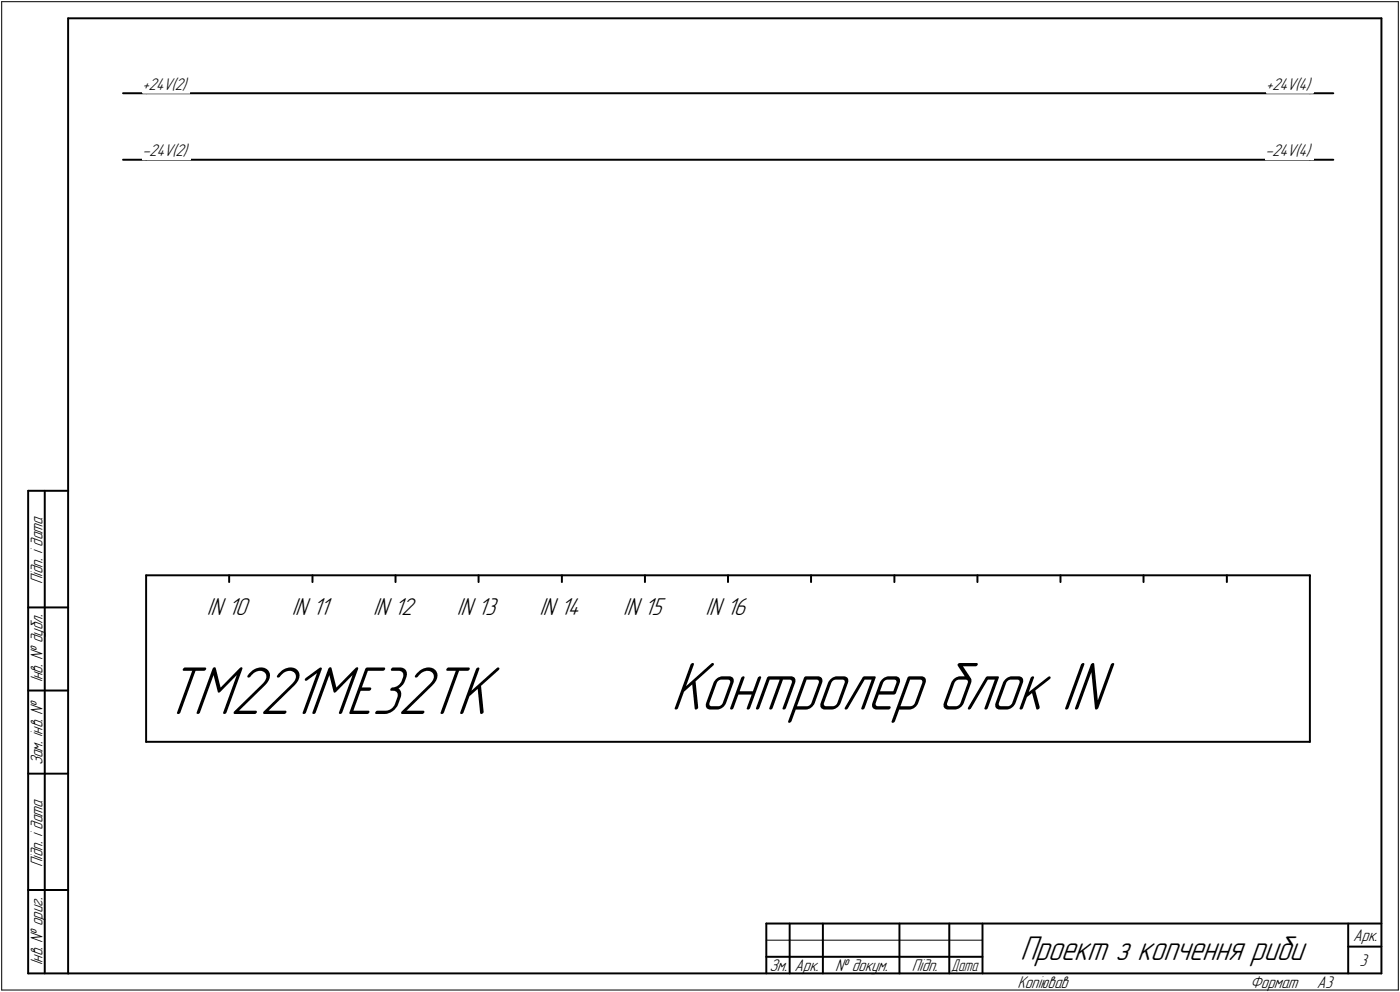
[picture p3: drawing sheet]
<svg xmlns="http://www.w3.org/2000/svg" width="421mm" height="298mm" viewBox="0 0 421 298" stroke-linecap="round" stroke-linejoin="round" font-family="sans-serif">
<defs><g id="words">
<g font-size="21.8">
<text x="49.1" y="214.6">TM221ME32TK</text>
<text x="201.8" y="213.2">Контролер блок IN</text>
</g>
<text font-size="10.9" x="306.8" y="288.5">Проект з копчення риби</text>
<g font-size="7.8">
<text x="62.2" y="185">IN 10</text>
<text x="87.8" y="185">IN 11</text>
<text x="112.2" y="185">IN 12</text>
<text x="137.4" y="185">IN 13</text>
<text x="162.2" y="185">IN 14</text>
<text x="187.4" y="185">IN 15</text>
<text x="212.2" y="185">IN 16</text>
</g>
<g font-size="5.4">
<text x="42.9" y="27">+24V(2)</text>
<text x="380.8" y="27">+24V(4)</text>
<text x="42.9" y="47">-24V(2)</text>
<text x="380.6" y="47">-24V(4)</text>
<text x="12.8" y="175.5" transform="rotate(-90 12.8 175.5)">Підп. і дата</text>
<text x="12.8" y="205.1" transform="rotate(-90 12.8 205.1)">Інв. № дубл.</text>
<text x="12.8" y="230" transform="rotate(-90 12.8 230)">Зам. інв. №</text>
<text x="12.8" y="260.5" transform="rotate(-90 12.8 260.5)">Підп. і дата</text>
<text x="407" y="282.8">Арк.</text>
<text x="12.8" y="290.1" transform="rotate(-90 12.8 290.1)">Інв. № ориг.</text>
<text x="231.5" y="291.8">Зм.</text>
<text x="239" y="291.8">Арк.</text>
<text x="251.2" y="291.8">№ докум.</text>
<text x="274.2" y="291.8">Підп.</text>
<text x="408.9" y="290.3">3</text>
<text x="306" y="296.8">Копіював</text>
<text x="376" y="296.8">Формат</text>
<text x="396" y="296.8">A3</text>
</g>
<text font-size="5.3" x="286.1" y="291.8">Дата</text>
</g></defs>
<g fill="none" stroke="#000" stroke-width=".59">
<path d="M20.5 5.5v287zM20.5 5.5h395zM415.5 5.5v287zM37 28h6.9zM43.9 28h350.1zM394 28h7zM37 48h6.9zM43.9 48h350.1zM394 48h7zM8.5 147.5v145zM8.5 147.5h12zM13.5 147.5v145z"/>
<path d="M43.9 172.9h350.1zM43.9 172.9v50zM68.9 172.9v2zM94 172.9v2zM119 172.9v2zM143.9 172.9v2zM169 172.9v2zM194 172.9v2zM218.9 172.9v2zM243.9 172.9v2zM269 172.9v2zM294 172.9v2z"/>
<path d="M318.9 172.9v2zM343.9 172.9v2zM369 172.9v2zM394 172.9v50zM8.5 182.5h12zM8.5 207.5h12zM8.5 232.5h12zM43.9 222.9h350.1zM8.5 267.5h12zM230.5 277.5h185zM230.5 277.5v15zM237.5 277.5v15z"/>
<path d="M247.5 277.5v15zM270.5 277.5v15zM285.5 277.5v15zM295.5 277.5v15zM405.5 277.5v15zM8.5 292.5h12zM20.5 292.5h395zM230.5 287.5h7zM237.5 287.5h10zM247.5 287.5h23zM270.5 287.5h15zM285.5 287.5h10z"/>
<path d="M405.5 284.5h10z"/>
</g>
<g fill="#fff" stroke="#fff" stroke-width=".3">
<path d="M62.2 179.3h13.5zM62.2 179.4h13.5zM62.2 179.5h13.5zM62.2 179.6h13.5zM62.2 179.7h13.5zM62.2 179.7h13.5zM62.2 179.8h13.5zM62.2 179.9h13.5zM62.2 180h13.5zM62.2 180.1h13.5zM62.2 180.2h13.5zM62.2 180.3h13.5zM62.2 180.3h13.5zM62.2 180.4h13.5zM62.2 180.5h13.5zM62.2 180.6h13.5zM62.2 180.7h13.5zM62.2 180.8h13.5zM62.2 180.8h13.5zM62.2 180.9h13.5zM62.2 181h13.5zM62.2 181.1h13.5zM62.2 181.2h13.5zM62.2 181.3h13.5zM62.2 181.4h13.5zM62.2 181.4h13.5zM62.2 181.5h13.5zM62.2 181.6h13.5zM62.2 181.7h13.5zM62.2 181.8h13.5zM62.2 181.9h13.5zM62.2 181.9h13.5zM62.2 182h13.5zM62.2 182.1h13.5zM62.2 182.2h13.5zM62.2 182.3h13.5zM62.2 182.4h13.5zM62.2 182.5h13.5zM62.2 182.5h13.5zM62.2 182.6h13.5zM62.2 182.7h13.5zM62.2 182.8h13.5zM62.2 182.9h13.5zM62.2 183h13.5zM62.2 183h13.5zM62.2 183.1h13.5zM62.2 183.2h13.5zM62.2 183.3h13.5zM62.2 183.4h13.5zM62.2 183.5h13.5zM62.2 183.6h13.5zM62.2 183.6h13.5zM62.2 183.7h13.5zM62.2 183.8h13.5zM62.2 183.9h13.5zM62.2 184h13.5zM62.2 184.1h13.5zM62.2 184.1h13.5zM62.2 184.2h13.5zM62.2 184.3h13.5zM62.2 184.4h13.5zM62.2 184.5h13.5zM62.2 184.6h13.5zM62.2 184.7h13.5zM62.2 184.7h13.5zM62.2 184.8h13.5zM62.2 184.9h13.5zM62.2 185h13.5zM62.2 185.1h13.5zM62.2 185.2h13.5zM62.2 185.3h13.5zM62.2 185.3h13.5zM62.2 185.4h13.5zM62.2 185.5h13.5zM62.2 185.6h13.5zM62.2 185.7h13.5zM62.2 185.8h13.5zM62.2 185.8h13.5zM62.2 185.9h13.5zM62.2 186h13.5zM62.2 186.1h13.5zM62.2 186.2h13.5zM62.2 186.3h13.5zM62.2 186.4h13.5zM62.2 186.4h13.5z"/>
<path d="M87.7 179.3h12.5zM87.7 179.4h12.5zM87.7 179.5h12.5zM87.7 179.6h12.5zM87.7 179.7h12.5zM87.7 179.7h12.5zM87.7 179.8h12.5zM87.7 179.9h12.5zM87.7 180h12.5zM87.7 180.1h12.5zM87.7 180.2h12.5zM87.7 180.3h12.5zM87.7 180.3h12.5zM87.7 180.4h12.5zM87.7 180.5h12.5zM87.7 180.6h12.5zM87.7 180.7h12.5zM87.7 180.8h12.5zM87.7 180.8h12.5zM87.7 180.9h12.5zM87.7 181h12.5zM87.7 181.1h12.5zM87.7 181.2h12.5zM87.7 181.3h12.5zM87.7 181.4h12.5zM87.7 181.4h12.5zM87.7 181.5h12.5zM87.7 181.6h12.5zM87.7 181.7h12.5zM87.7 181.8h12.5zM87.7 181.9h12.5zM87.7 181.9h12.5zM87.7 182h12.5zM87.7 182.1h12.5zM87.7 182.2h12.5zM87.7 182.3h12.5zM87.7 182.4h12.5zM87.7 182.5h12.5zM87.7 182.5h12.5zM87.7 182.6h12.5zM87.7 182.7h12.5zM87.7 182.8h12.5zM87.7 182.9h12.5zM87.7 183h12.5zM87.7 183h12.5zM87.7 183.1h12.5zM87.7 183.2h12.5zM87.7 183.3h12.5zM87.7 183.4h12.5zM87.7 183.5h12.5zM87.7 183.6h12.5zM87.7 183.6h12.5zM87.7 183.7h12.5zM87.7 183.8h12.5zM87.7 183.9h12.5zM87.7 184h12.5zM87.7 184.1h12.5zM87.7 184.1h12.5zM87.7 184.2h12.5zM87.7 184.3h12.5zM87.7 184.4h12.5zM87.7 184.5h12.5zM87.7 184.6h12.5zM87.7 184.7h12.5zM87.7 184.7h12.5zM87.7 184.8h12.5zM87.7 184.9h12.5zM87.7 185h12.5zM87.7 185.1h12.5zM87.7 185.2h12.5zM87.7 185.3h12.5zM87.7 185.3h12.5zM87.7 185.4h12.5zM87.7 185.5h12.5zM87.7 185.6h12.5zM87.7 185.7h12.5zM87.7 185.8h12.5zM87.7 185.8h12.5zM87.7 185.9h12.5zM87.7 186h12.5zM87.7 186.1h12.5zM87.7 186.2h12.5zM87.7 186.3h12.5zM87.7 186.4h12.5zM87.7 186.4h12.5z"/>
<path d="M112.2 179.3h13.4zM112.2 179.4h13.4zM112.2 179.5h13.4zM112.2 179.6h13.4zM112.2 179.7h13.4zM112.2 179.7h13.4zM112.2 179.8h13.4zM112.2 179.9h13.4zM112.2 180h13.4zM112.2 180.1h13.4zM112.2 180.2h13.4zM112.2 180.3h13.4zM112.2 180.3h13.4zM112.2 180.4h13.4zM112.2 180.5h13.4zM112.2 180.6h13.4zM112.2 180.7h13.4zM112.2 180.8h13.4zM112.2 180.8h13.4zM112.2 180.9h13.4zM112.2 181h13.4zM112.2 181.1h13.4zM112.2 181.2h13.4zM112.2 181.3h13.4zM112.2 181.4h13.4zM112.2 181.4h13.4zM112.2 181.5h13.4zM112.2 181.6h13.4zM112.2 181.7h13.4zM112.2 181.8h13.4zM112.2 181.9h13.4zM112.2 181.9h13.4zM112.2 182h13.4zM112.2 182.1h13.4zM112.2 182.2h13.4zM112.2 182.3h13.4zM112.2 182.4h13.4zM112.2 182.5h13.4zM112.2 182.5h13.4zM112.2 182.6h13.4zM112.2 182.7h13.4zM112.2 182.8h13.4zM112.2 182.9h13.4zM112.2 183h13.4zM112.2 183h13.4zM112.2 183.1h13.4zM112.2 183.2h13.4zM112.2 183.3h13.4zM112.2 183.4h13.4zM112.2 183.5h13.4zM112.2 183.6h13.4zM112.2 183.6h13.4zM112.2 183.7h13.4zM112.2 183.8h13.4zM112.2 183.9h13.4zM112.2 184h13.4zM112.2 184.1h13.4zM112.2 184.1h13.4zM112.2 184.2h13.4zM112.2 184.3h13.4zM112.2 184.4h13.4zM112.2 184.5h13.4zM112.2 184.6h13.4zM112.2 184.7h13.4zM112.2 184.7h13.4zM112.2 184.8h13.4zM112.2 184.9h13.4zM112.2 185h13.4zM112.2 185.1h13.4zM112.2 185.2h13.4zM112.2 185.3h13.4zM112.2 185.3h13.4zM112.2 185.4h13.4zM112.2 185.5h13.4zM112.2 185.6h13.4zM112.2 185.7h13.4zM112.2 185.8h13.4zM112.2 185.8h13.4zM112.2 185.9h13.4zM112.2 186h13.4zM112.2 186.1h13.4zM112.2 186.2h13.4zM112.2 186.3h13.4zM112.2 186.4h13.4zM112.2 186.4h13.4z"/>
<path d="M49.1 198.9h102.1zM49.1 199h102.1zM49.1 199.1h102.1zM49.1 199.1h102.1zM49.1 199.2h102.1zM49.1 199.3h102.1zM49.1 199.4h102.1zM49.1 199.5h102.1zM49.1 199.6h102.1zM49.1 199.6h102.1zM49.1 199.7h102.1zM49.1 199.8h102.1zM49.1 199.9h102.1zM49.1 200h102.1zM49.1 200.1h102.1zM49.1 200.2h102.1zM49.1 200.2h102.1zM49.1 200.3h102.1zM49.1 200.4h102.1zM49.1 200.5h102.1zM49.1 200.6h102.1zM49.1 200.7h102.1zM49.1 200.7h102.1zM49.1 200.8h102.1zM49.1 200.9h102.1zM49.1 201h102.1zM49.1 201.1h102.1zM49.1 201.2h102.1zM49.1 201.3h102.1zM49.1 201.3h102.1zM49.1 201.4h102.1zM49.1 201.5h102.1zM49.1 201.6h102.1zM49.1 201.7h102.1zM49.1 201.8h102.1zM49.1 201.8h102.1zM49.1 201.9h102.1zM49.1 202h102.1zM49.1 202.1h102.1zM49.1 202.2h102.1zM49.1 202.3h102.1zM49.1 202.4h102.1zM49.1 202.4h102.1zM49.1 202.5h102.1zM49.1 202.6h102.1zM49.1 202.7h102.1zM49.1 202.8h102.1zM49.1 202.9h102.1zM49.1 202.9h102.1zM49.1 203h102.1zM49.1 203.1h102.1zM49.1 203.2h102.1zM49.1 203.3h102.1zM49.1 203.4h102.1zM49.1 203.5h102.1zM49.1 203.5h102.1zM49.1 203.6h102.1zM49.1 203.7h102.1zM49.1 203.8h102.1zM49.1 203.9h102.1zM49.1 204h102.1zM49.1 204h102.1zM49.1 204.1h102.1zM49.1 204.2h102.1zM49.1 204.3h102.1zM49.1 204.4h102.1zM49.1 204.5h102.1zM49.1 204.6h102.1zM49.1 204.6h102.1zM49.1 204.7h102.1zM49.1 204.8h102.1zM49.1 204.9h102.1zM49.1 205h102.1zM49.1 205.1h102.1zM49.1 205.1h102.1zM49.1 205.2h102.1zM49.1 205.3h102.1zM49.1 205.4h102.1zM49.1 205.5h102.1zM49.1 205.6h102.1zM49.1 205.7h102.1zM49.1 205.7h102.1zM49.1 205.8h102.1zM49.1 205.9h102.1zM49.1 206h102.1zM49.1 206.1h102.1zM49.1 206.2h102.1zM49.1 206.2h102.1zM49.1 206.3h102.1zM49.1 206.4h102.1zM49.1 206.5h102.1zM49.1 206.6h102.1zM49.1 206.7h102.1zM49.1 206.8h102.1zM49.1 206.8h102.1zM49.1 206.9h102.1zM49.1 207h102.1zM49.1 207.1h102.1zM49.1 207.2h102.1zM49.1 207.3h102.1zM49.1 207.3h102.1zM49.1 207.4h102.1zM49.1 207.5h102.1zM49.1 207.6h102.1zM49.1 207.7h102.1zM49.1 207.8h102.1zM49.1 207.9h102.1zM49.1 207.9h102.1zM49.1 208h102.1zM49.1 208.1h102.1zM49.1 208.2h102.1zM49.1 208.3h102.1zM49.1 208.4h102.1zM49.1 208.4h102.1zM49.1 208.5h102.1zM49.1 208.6h102.1zM49.1 208.7h102.1zM49.1 208.8h102.1zM49.1 208.9h102.1zM49.1 209h102.1zM49.1 209h102.1zM49.1 209.1h102.1zM49.1 209.2h102.1zM49.1 209.3h102.1zM49.1 209.4h102.1zM49.1 209.5h102.1zM49.1 209.5h102.1zM49.1 209.6h102.1zM49.1 209.7h102.1zM49.1 209.8h102.1zM49.1 209.9h102.1zM49.1 210h102.1zM49.1 210.1h102.1zM49.1 210.1h102.1zM49.1 210.2h102.1zM49.1 210.3h102.1zM49.1 210.4h102.1zM49.1 210.5h102.1zM49.1 210.6h102.1zM49.1 210.7h102.1zM49.1 210.7h102.1zM49.1 210.8h102.1zM49.1 210.9h102.1zM49.1 211h102.1zM49.1 211.1h102.1zM49.1 211.2h102.1zM49.1 211.2h102.1zM49.1 211.3h102.1zM49.1 211.4h102.1zM49.1 211.5h102.1zM49.1 211.6h102.1zM49.1 211.7h102.1zM49.1 211.8h102.1zM49.1 211.8h102.1zM49.1 211.9h102.1zM49.1 212h102.1zM49.1 212.1h102.1zM49.1 212.2h102.1zM49.1 212.3h102.1zM49.1 212.3h102.1zM49.1 212.4h102.1zM49.1 212.5h102.1zM49.1 212.6h102.1zM49.1 212.7h102.1zM49.1 212.8h102.1zM49.1 212.9h102.1zM49.1 212.9h102.1zM49.1 213h102.1zM49.1 213.1h102.1zM49.1 213.2h102.1zM49.1 213.3h102.1zM49.1 213.4h102.1zM49.1 213.4h102.1zM49.1 213.5h102.1zM49.1 213.6h102.1zM49.1 213.7h102.1zM49.1 213.8h102.1zM49.1 213.9h102.1zM49.1 214h102.1zM49.1 214h102.1zM49.1 214.1h102.1zM49.1 214.2h102.1zM49.1 214.3h102.1zM49.1 214.4h102.1zM49.1 214.5h102.1zM49.1 214.5h102.1zM49.1 214.6h102.1zM49.1 214.7h102.1zM49.1 214.8h102.1zM49.1 214.9h102.1zM49.1 215h102.1zM49.1 215.1h102.1zM49.1 215.1h102.1zM49.1 215.2h102.1zM49.1 215.3h102.1zM49.1 215.4h102.1zM49.1 215.5h102.1zM49.1 215.6h102.1zM49.1 215.6h102.1zM49.1 215.7h102.1zM49.1 215.8h102.1zM49.1 215.9h102.1zM49.1 216h102.1zM49.1 216.1h102.1zM49.1 216.2h102.1zM49.1 216.2h102.1zM49.1 216.3h102.1zM49.1 216.4h102.1zM49.1 216.5h102.1zM49.1 216.6h102.1zM49.1 216.7h102.1zM49.1 216.7h102.1zM49.1 216.8h102.1zM49.1 216.9h102.1zM49.1 217h102.1zM49.1 217.1h102.1zM49.1 217.2h102.1zM49.1 217.3h102.1zM49.1 217.3h102.1zM49.1 217.4h102.1zM49.1 217.5h102.1zM49.1 217.6h102.1zM49.1 217.7h102.1zM49.1 217.8h102.1zM49.1 217.8h102.1zM49.1 217.9h102.1zM49.1 218h102.1zM49.1 218.1h102.1zM49.1 218.2h102.1zM49.1 218.3h102.1zM49.1 218.4h102.1zM49.1 218.4h102.1zM49.1 218.5h102.1zM49.1 218.6h102.1zM49.1 218.7h102.1zM49.1 218.8h102.1z"/>
<path d="M137.4 179.3h13.1zM137.4 179.4h13.1zM137.4 179.5h13.1zM137.4 179.6h13.1zM137.4 179.7h13.1zM137.4 179.7h13.1zM137.4 179.8h13.1zM137.4 179.9h13.1zM137.4 180h13.1zM137.4 180.1h13.1zM137.4 180.2h13.1zM137.4 180.3h13.1zM137.4 180.3h13.1zM137.4 180.4h13.1zM137.4 180.5h13.1zM137.4 180.6h13.1zM137.4 180.7h13.1zM137.4 180.8h13.1zM137.4 180.8h13.1zM137.4 180.9h13.1zM137.4 181h13.1zM137.4 181.1h13.1zM137.4 181.2h13.1zM137.4 181.3h13.1zM137.4 181.4h13.1zM137.4 181.4h13.1zM137.4 181.5h13.1zM137.4 181.6h13.1zM137.4 181.7h13.1zM137.4 181.8h13.1zM137.4 181.9h13.1zM137.4 181.9h13.1zM137.4 182h13.1zM137.4 182.1h13.1zM137.4 182.2h13.1zM137.4 182.3h13.1zM137.4 182.4h13.1zM137.4 182.5h13.1zM137.4 182.5h13.1zM137.4 182.6h13.1zM137.4 182.7h13.1zM137.4 182.8h13.1zM137.4 182.9h13.1zM137.4 183h13.1zM137.4 183h13.1zM137.4 183.1h13.1zM137.4 183.2h13.1zM137.4 183.3h13.1zM137.4 183.4h13.1zM137.4 183.5h13.1zM137.4 183.6h13.1zM137.4 183.6h13.1zM137.4 183.7h13.1zM137.4 183.8h13.1zM137.4 183.9h13.1zM137.4 184h13.1zM137.4 184.1h13.1zM137.4 184.1h13.1zM137.4 184.2h13.1zM137.4 184.3h13.1zM137.4 184.4h13.1zM137.4 184.5h13.1zM137.4 184.6h13.1zM137.4 184.7h13.1zM137.4 184.7h13.1zM137.4 184.8h13.1zM137.4 184.9h13.1zM137.4 185h13.1zM137.4 185.1h13.1zM137.4 185.2h13.1zM137.4 185.3h13.1zM137.4 185.3h13.1zM137.4 185.4h13.1zM137.4 185.5h13.1zM137.4 185.6h13.1zM137.4 185.7h13.1zM137.4 185.8h13.1zM137.4 185.8h13.1zM137.4 185.9h13.1zM137.4 186h13.1zM137.4 186.1h13.1zM137.4 186.2h13.1zM137.4 186.3h13.1zM137.4 186.4h13.1zM137.4 186.4h13.1z"/>
<path d="M162.2 179.3h13.5zM162.2 179.4h13.5zM162.2 179.5h13.5zM162.2 179.6h13.5zM162.2 179.7h13.5zM162.2 179.7h13.5zM162.2 179.8h13.5zM162.2 179.9h13.5zM162.2 180h13.5zM162.2 180.1h13.5zM162.2 180.2h13.5zM162.2 180.3h13.5zM162.2 180.3h13.5zM162.2 180.4h13.5zM162.2 180.5h13.5zM162.2 180.6h13.5zM162.2 180.7h13.5zM162.2 180.8h13.5zM162.2 180.8h13.5zM162.2 180.9h13.5zM162.2 181h13.5zM162.2 181.1h13.5zM162.2 181.2h13.5zM162.2 181.3h13.5zM162.2 181.4h13.5zM162.2 181.4h13.5zM162.2 181.5h13.5zM162.2 181.6h13.5zM162.2 181.7h13.5zM162.2 181.8h13.5zM162.2 181.9h13.5zM162.2 181.9h13.5zM162.2 182h13.5zM162.2 182.1h13.5zM162.2 182.2h13.5zM162.2 182.3h13.5zM162.2 182.4h13.5zM162.2 182.5h13.5zM162.2 182.5h13.5zM162.2 182.6h13.5zM162.2 182.7h13.5zM162.2 182.8h13.5zM162.2 182.9h13.5zM162.2 183h13.5zM162.2 183h13.5zM162.2 183.1h13.5zM162.2 183.2h13.5zM162.2 183.3h13.5zM162.2 183.4h13.5zM162.2 183.5h13.5zM162.2 183.6h13.5zM162.2 183.6h13.5zM162.2 183.7h13.5zM162.2 183.8h13.5zM162.2 183.9h13.5zM162.2 184h13.5zM162.2 184.1h13.5zM162.2 184.1h13.5zM162.2 184.2h13.5zM162.2 184.3h13.5zM162.2 184.4h13.5zM162.2 184.5h13.5zM162.2 184.6h13.5zM162.2 184.7h13.5zM162.2 184.7h13.5zM162.2 184.8h13.5zM162.2 184.9h13.5zM162.2 185h13.5zM162.2 185.1h13.5zM162.2 185.2h13.5zM162.2 185.3h13.5zM162.2 185.3h13.5zM162.2 185.4h13.5zM162.2 185.5h13.5zM162.2 185.6h13.5zM162.2 185.7h13.5zM162.2 185.8h13.5zM162.2 185.8h13.5zM162.2 185.9h13.5zM162.2 186h13.5zM162.2 186.1h13.5zM162.2 186.2h13.5zM162.2 186.3h13.5zM162.2 186.4h13.5zM162.2 186.4h13.5z"/>
<path d="M187.5 179.3h13zM187.5 179.4h13zM187.5 179.5h13zM187.5 179.6h13zM187.5 179.7h13zM187.5 179.7h13zM187.5 179.8h13zM187.5 179.9h13zM187.5 180h13zM187.5 180.1h13zM187.5 180.2h13zM187.5 180.3h13zM187.5 180.3h13zM187.5 180.4h13zM187.5 180.5h13zM187.5 180.6h13zM187.5 180.7h13zM187.5 180.8h13zM187.5 180.8h13zM187.5 180.9h13zM187.5 181h13zM187.5 181.1h13zM187.5 181.2h13zM187.5 181.3h13zM187.5 181.4h13zM187.5 181.4h13zM187.5 181.5h13zM187.5 181.6h13zM187.5 181.7h13zM187.5 181.8h13zM187.5 181.9h13zM187.5 181.9h13zM187.5 182h13zM187.5 182.1h13zM187.5 182.2h13zM187.5 182.3h13zM187.5 182.4h13zM187.5 182.5h13zM187.5 182.5h13zM187.5 182.6h13zM187.5 182.7h13zM187.5 182.8h13zM187.5 182.9h13zM187.5 183h13zM187.5 183h13zM187.5 183.1h13zM187.5 183.2h13zM187.5 183.3h13zM187.5 183.4h13zM187.5 183.5h13zM187.5 183.6h13zM187.5 183.6h13zM187.5 183.7h13zM187.5 183.8h13zM187.5 183.9h13zM187.5 184h13zM187.5 184.1h13zM187.5 184.1h13zM187.5 184.2h13zM187.5 184.3h13zM187.5 184.4h13zM187.5 184.5h13zM187.5 184.6h13zM187.5 184.7h13zM187.5 184.7h13zM187.5 184.8h13zM187.5 184.9h13zM187.5 185h13zM187.5 185.1h13zM187.5 185.2h13zM187.5 185.3h13zM187.5 185.3h13zM187.5 185.4h13zM187.5 185.5h13zM187.5 185.6h13zM187.5 185.7h13zM187.5 185.8h13zM187.5 185.8h13zM187.5 185.9h13zM187.5 186h13zM187.5 186.1h13zM187.5 186.2h13zM187.5 186.3h13zM187.5 186.4h13zM187.5 186.4h13z"/>
<path d="M212.2 179.3h13.4zM212.2 179.4h13.4zM212.2 179.5h13.4zM212.2 179.6h13.4zM212.2 179.7h13.4zM212.2 179.7h13.4zM212.2 179.8h13.4zM212.2 179.9h13.4zM212.2 180h13.4zM212.2 180.1h13.4zM212.2 180.2h13.4zM212.2 180.3h13.4zM212.2 180.3h13.4zM212.2 180.4h13.4zM212.2 180.5h13.4zM212.2 180.6h13.4zM212.2 180.7h13.4zM212.2 180.8h13.4zM212.2 180.8h13.4zM212.2 180.9h13.4zM212.2 181h13.4zM212.2 181.1h13.4zM212.2 181.2h13.4zM212.2 181.3h13.4zM212.2 181.4h13.4zM212.2 181.4h13.4zM212.2 181.5h13.4zM212.2 181.6h13.4zM212.2 181.7h13.4zM212.2 181.8h13.4zM212.2 181.9h13.4zM212.2 181.9h13.4zM212.2 182h13.4zM212.2 182.1h13.4zM212.2 182.2h13.4zM212.2 182.3h13.4zM212.2 182.4h13.4zM212.2 182.5h13.4zM212.2 182.5h13.4zM212.2 182.6h13.4zM212.2 182.7h13.4zM212.2 182.8h13.4zM212.2 182.9h13.4zM212.2 183h13.4zM212.2 183h13.4zM212.2 183.1h13.4zM212.2 183.2h13.4zM212.2 183.3h13.4zM212.2 183.4h13.4zM212.2 183.5h13.4zM212.2 183.6h13.4zM212.2 183.6h13.4zM212.2 183.7h13.4zM212.2 183.8h13.4zM212.2 183.9h13.4zM212.2 184h13.4zM212.2 184.1h13.4zM212.2 184.1h13.4zM212.2 184.2h13.4zM212.2 184.3h13.4zM212.2 184.4h13.4zM212.2 184.5h13.4zM212.2 184.6h13.4zM212.2 184.7h13.4zM212.2 184.7h13.4zM212.2 184.8h13.4zM212.2 184.9h13.4zM212.2 185h13.4zM212.2 185.1h13.4zM212.2 185.2h13.4zM212.2 185.3h13.4zM212.2 185.3h13.4zM212.2 185.4h13.4zM212.2 185.5h13.4zM212.2 185.6h13.4zM212.2 185.7h13.4zM212.2 185.8h13.4zM212.2 185.8h13.4zM212.2 185.9h13.4zM212.2 186h13.4zM212.2 186.1h13.4zM212.2 186.2h13.4zM212.2 186.3h13.4zM212.2 186.4h13.4zM212.2 186.4h13.4z"/>
<path d="M201.8 197.5h134.3zM201.8 197.6h134.3zM201.8 197.7h134.3zM201.8 197.8h134.3zM201.8 197.9h134.3zM201.8 198h134.3zM201.8 198h134.3zM201.8 198.1h134.3zM201.8 198.2h134.3zM201.8 198.3h134.3zM201.8 198.4h134.3zM201.8 198.5h134.3zM201.8 198.5h134.3zM201.8 198.6h134.3zM201.8 198.7h134.3zM201.8 198.8h134.3zM201.8 198.9h134.3zM201.8 199h134.3zM201.8 199.1h134.3zM201.8 199.1h134.3zM201.8 199.2h134.3zM201.8 199.3h134.3zM201.8 199.4h134.3zM201.8 199.5h134.3zM201.8 199.6h134.3zM201.8 199.6h134.3zM201.8 199.7h134.3zM201.8 199.8h134.3zM201.8 199.9h134.3zM201.8 200h134.3zM201.8 200.1h134.3zM201.8 200.2h134.3zM201.8 200.2h134.3zM201.8 200.3h134.3zM201.8 200.4h134.3zM201.8 200.5h134.3zM201.8 200.6h134.3zM201.8 200.7h134.3zM201.8 200.7h134.3zM201.8 200.8h134.3zM201.8 200.9h134.3zM201.8 201h134.3zM201.8 201.1h134.3zM201.8 201.2h134.3zM201.8 201.3h134.3zM201.8 201.3h134.3zM201.8 201.4h134.3zM201.8 201.5h134.3zM201.8 201.6h134.3zM201.8 201.7h134.3zM201.8 201.8h134.3zM201.8 201.8h134.3zM201.8 201.9h134.3zM201.8 202h134.3zM201.8 202.1h134.3zM201.8 202.2h134.3zM201.8 202.3h134.3zM201.8 202.4h134.3zM201.8 202.4h134.3zM201.8 202.5h134.3zM201.8 202.6h134.3zM201.8 202.7h134.3zM201.8 202.8h134.3zM201.8 202.9h134.3zM201.8 202.9h134.3zM201.8 203h134.3zM201.8 203.1h134.3zM201.8 203.2h134.3zM201.8 203.3h134.3zM201.8 203.4h134.3zM201.8 203.5h134.3zM201.8 203.5h134.3zM201.8 203.6h134.3zM201.8 203.7h134.3zM201.8 203.8h134.3zM201.8 203.9h134.3zM201.8 204h134.3zM201.8 204h134.3zM201.8 204.1h134.3zM201.8 204.2h134.3zM201.8 204.3h134.3zM201.8 204.4h134.3zM201.8 204.5h134.3zM201.8 204.6h134.3zM201.8 204.6h134.3zM201.8 204.7h134.3zM201.8 204.8h134.3zM201.8 204.9h134.3zM201.8 205h134.3zM201.8 205.1h134.3zM201.8 205.1h134.3zM201.8 205.2h134.3zM201.8 205.3h134.3zM201.8 205.4h134.3zM201.8 205.5h134.3zM201.8 205.6h134.3zM201.8 205.7h134.3zM201.8 205.7h134.3zM201.8 205.8h134.3zM201.8 205.9h134.3zM201.8 206h134.3zM201.8 206.1h134.3zM201.8 206.2h134.3zM201.8 206.2h134.3zM201.8 206.3h134.3zM201.8 206.4h134.3zM201.8 206.5h134.3zM201.8 206.6h134.3zM201.8 206.7h134.3zM201.8 206.8h134.3zM201.8 206.8h134.3zM201.8 206.9h134.3zM201.8 207h134.3zM201.8 207.1h134.3zM201.8 207.2h134.3zM201.8 207.3h134.3zM201.8 207.3h134.3zM201.8 207.4h134.3zM201.8 207.5h134.3zM201.8 207.6h134.3zM201.8 207.7h134.3zM201.8 207.8h134.3zM201.8 207.9h134.3zM201.8 207.9h134.3zM201.8 208h134.3zM201.8 208.1h134.3zM201.8 208.2h134.3zM201.8 208.3h134.3zM201.8 208.4h134.3zM201.8 208.4h134.3zM201.8 208.5h134.3zM201.8 208.6h134.3zM201.8 208.7h134.3zM201.8 208.8h134.3zM201.8 208.9h134.3zM201.8 209h134.3zM201.8 209h134.3zM201.8 209.1h134.3zM201.8 209.2h134.3zM201.8 209.3h134.3zM201.8 209.4h134.3zM201.8 209.5h134.3zM201.8 209.5h134.3zM201.8 209.6h134.3zM201.8 209.7h134.3zM201.8 209.8h134.3zM201.8 209.9h134.3zM201.8 210h134.3zM201.8 210.1h134.3zM201.8 210.1h134.3zM201.8 210.2h134.3zM201.8 210.3h134.3zM201.8 210.4h134.3zM201.8 210.5h134.3zM201.8 210.6h134.3zM201.8 210.7h134.3zM201.8 210.7h134.3zM201.8 210.8h134.3zM201.8 210.9h134.3zM201.8 211h134.3zM201.8 211.1h134.3zM201.8 211.2h134.3zM201.8 211.2h134.3zM201.8 211.3h134.3zM201.8 211.4h134.3zM201.8 211.5h134.3zM201.8 211.6h134.3zM201.8 211.7h134.3zM201.8 211.8h134.3zM201.8 211.8h134.3zM201.8 211.9h134.3zM201.8 212h134.3zM201.8 212.1h134.3zM201.8 212.2h134.3zM201.8 212.3h134.3zM201.8 212.3h134.3zM201.8 212.4h134.3zM201.8 212.5h134.3zM201.8 212.6h134.3zM201.8 212.7h134.3zM201.8 212.8h134.3zM201.8 212.9h134.3zM201.8 212.9h134.3zM201.8 213h134.3zM201.8 213.1h134.3zM201.8 213.2h134.3zM201.8 213.3h134.3zM201.8 213.4h134.3zM201.8 213.4h134.3zM201.8 213.5h134.3zM201.8 213.6h134.3zM201.8 213.7h134.3zM201.8 213.8h134.3zM201.8 213.9h134.3zM201.8 214h134.3zM201.8 214h134.3zM201.8 214.1h134.3zM201.8 214.2h134.3zM201.8 214.3h134.3zM201.8 214.4h134.3zM201.8 214.5h134.3zM201.8 214.5h134.3zM201.8 214.6h134.3zM201.8 214.7h134.3zM201.8 214.8h134.3zM201.8 214.9h134.3zM201.8 215h134.3zM201.8 215.1h134.3zM201.8 215.1h134.3zM201.8 215.2h134.3zM201.8 215.3h134.3zM201.8 215.4h134.3zM201.8 215.5h134.3zM201.8 215.6h134.3zM201.8 215.6h134.3zM201.8 215.7h134.3zM201.8 215.8h134.3zM201.8 215.9h134.3zM201.8 216h134.3zM201.8 216.1h134.3zM201.8 216.2h134.3zM201.8 216.2h134.3zM201.8 216.3h134.3zM201.8 216.4h134.3zM201.8 216.5h134.3zM201.8 216.6h134.3zM201.8 216.7h134.3zM201.8 216.7h134.3zM201.8 216.8h134.3zM201.8 216.9h134.3zM201.8 217h134.3zM201.8 217.1h134.3zM201.8 217.2h134.3zM201.8 217.3h134.3zM201.8 217.3h134.3zM201.8 217.4h134.3z"/>
<path d="M42.8 23h14.3zM42.8 23.1h14.3zM42.8 23.2h14.3zM42.8 23.3h14.3zM42.8 23.4h14.3zM42.8 23.5h14.3zM42.8 23.5h14.3zM42.8 23.6h14.3zM42.8 23.7h14.3zM42.8 23.8h14.3zM42.8 23.9h14.3zM42.8 24h14.3zM42.8 24h14.3zM42.8 24.1h14.3zM42.8 24.2h14.3zM42.8 24.3h14.3zM42.8 24.4h14.3zM42.8 24.5h14.3zM42.8 24.6h14.3zM42.8 24.6h14.3zM42.8 24.7h14.3zM42.8 24.8h14.3zM42.8 24.9h14.3zM42.8 25h14.3zM42.8 25.1h14.3zM42.8 25.1h14.3zM42.8 25.2h14.3zM42.8 25.3h14.3zM42.8 25.4h14.3zM42.8 25.5h14.3zM42.8 25.6h14.3zM42.8 25.7h14.3zM42.8 25.7h14.3zM42.8 25.8h14.3zM42.8 25.9h14.3zM42.8 26h14.3zM42.8 26.1h14.3zM42.8 26.2h14.3zM42.8 26.2h14.3zM42.8 26.3h14.3zM42.8 26.4h14.3zM42.8 26.5h14.3zM42.8 26.6h14.3zM42.8 26.7h14.3zM42.8 26.8h14.3zM42.8 26.8h14.3zM42.8 26.9h14.3zM42.8 27h14.3zM42.8 27.1h14.3zM42.8 27.2h14.3zM42.8 27.3h14.3zM42.8 27.3h14.3zM42.8 27.4h14.3zM42.8 27.5h14.3zM42.8 27.6h14.3zM42.8 27.7h14.3zM42.8 27.8h14.3zM42.8 27.9h14.3zM42.8 27.9h14.3z"/>
<path d="M42.8 43.1h14.5zM42.8 43.2h14.5zM42.8 43.3h14.5zM42.8 43.3h14.5zM42.8 43.4h14.5zM42.8 43.5h14.5zM42.8 43.6h14.5zM42.8 43.7h14.5zM42.8 43.8h14.5zM42.8 43.9h14.5zM42.8 43.9h14.5zM42.8 44h14.5zM42.8 44.1h14.5zM42.8 44.2h14.5zM42.8 44.3h14.5zM42.8 44.4h14.5zM42.8 44.4h14.5zM42.8 44.5h14.5zM42.8 44.6h14.5zM42.8 44.7h14.5zM42.8 44.8h14.5zM42.8 44.9h14.5zM42.8 45h14.5zM42.8 45h14.5zM42.8 45.1h14.5zM42.8 45.2h14.5zM42.8 45.3h14.5zM42.8 45.4h14.5zM42.8 45.5h14.5zM42.8 45.6h14.5zM42.8 45.6h14.5zM42.8 45.7h14.5zM42.8 45.8h14.5zM42.8 45.9h14.5zM42.8 46h14.5zM42.8 46.1h14.5zM42.8 46.1h14.5zM42.8 46.2h14.5zM42.8 46.3h14.5zM42.8 46.4h14.5zM42.8 46.5h14.5zM42.8 46.6h14.5zM42.8 46.7h14.5zM42.8 46.7h14.5zM42.8 46.8h14.5zM42.8 46.9h14.5zM42.8 47h14.5zM42.8 47.1h14.5zM42.8 47.2h14.5zM42.8 47.2h14.5zM42.8 47.3h14.5zM42.8 47.4h14.5zM42.8 47.5h14.5zM42.8 47.6h14.5zM42.8 47.7h14.5zM42.8 47.8h14.5zM42.8 47.8h14.5zM42.8 47.9h14.5zM42.8 48h14.5z"/>
<path d="M380.8 23h14.3zM380.8 23.1h14.3zM380.8 23.2h14.3zM380.8 23.3h14.3zM380.8 23.4h14.3zM380.8 23.5h14.3zM380.8 23.5h14.3zM380.8 23.6h14.3zM380.8 23.7h14.3zM380.8 23.8h14.3zM380.8 23.9h14.3zM380.8 24h14.3zM380.8 24h14.3zM380.8 24.1h14.3zM380.8 24.2h14.3zM380.8 24.3h14.3zM380.8 24.4h14.3zM380.8 24.5h14.3zM380.8 24.6h14.3zM380.8 24.6h14.3zM380.8 24.7h14.3zM380.8 24.8h14.3zM380.8 24.9h14.3zM380.8 25h14.3zM380.8 25.1h14.3zM380.8 25.1h14.3zM380.8 25.2h14.3zM380.8 25.3h14.3zM380.8 25.4h14.3zM380.8 25.5h14.3zM380.8 25.6h14.3zM380.8 25.7h14.3zM380.8 25.7h14.3zM380.8 25.8h14.3zM380.8 25.9h14.3zM380.8 26h14.3zM380.8 26.1h14.3zM380.8 26.2h14.3zM380.8 26.2h14.3zM380.8 26.3h14.3zM380.8 26.4h14.3zM380.8 26.5h14.3zM380.8 26.6h14.3zM380.8 26.7h14.3zM380.8 26.8h14.3zM380.8 26.8h14.3zM380.8 26.9h14.3zM380.8 27h14.3zM380.8 27.1h14.3zM380.8 27.2h14.3zM380.8 27.3h14.3zM380.8 27.3h14.3zM380.8 27.4h14.3zM380.8 27.5h14.3zM380.8 27.6h14.3zM380.8 27.7h14.3zM380.8 27.8h14.3zM380.8 27.9h14.3zM380.8 27.9h14.3z"/>
<path d="M380.6 43.1h14.5zM380.6 43.2h14.5zM380.6 43.3h14.5zM380.6 43.3h14.5zM380.6 43.4h14.5zM380.6 43.5h14.5zM380.6 43.6h14.5zM380.6 43.7h14.5zM380.6 43.8h14.5zM380.6 43.9h14.5zM380.6 43.9h14.5zM380.6 44h14.5zM380.6 44.1h14.5zM380.6 44.2h14.5zM380.6 44.3h14.5zM380.6 44.4h14.5zM380.6 44.4h14.5zM380.6 44.5h14.5zM380.6 44.6h14.5zM380.6 44.7h14.5zM380.6 44.8h14.5zM380.6 44.9h14.5zM380.6 45h14.5zM380.6 45h14.5zM380.6 45.1h14.5zM380.6 45.2h14.5zM380.6 45.3h14.5zM380.6 45.4h14.5zM380.6 45.5h14.5zM380.6 45.6h14.5zM380.6 45.6h14.5zM380.6 45.7h14.5zM380.6 45.8h14.5zM380.6 45.9h14.5zM380.6 46h14.5zM380.6 46.1h14.5zM380.6 46.1h14.5zM380.6 46.2h14.5zM380.6 46.3h14.5zM380.6 46.4h14.5zM380.6 46.5h14.5zM380.6 46.6h14.5zM380.6 46.7h14.5zM380.6 46.7h14.5zM380.6 46.8h14.5zM380.6 46.9h14.5zM380.6 47h14.5zM380.6 47.1h14.5zM380.6 47.2h14.5zM380.6 47.2h14.5zM380.6 47.3h14.5zM380.6 47.4h14.5zM380.6 47.5h14.5zM380.6 47.6h14.5zM380.6 47.7h14.5zM380.6 47.8h14.5zM380.6 47.8h14.5zM380.6 47.9h14.5zM380.6 48h14.5z"/>
</g>
<path d="M.5 .5v297zM.5 .5h420zM420.5 .5v297zM.5 297.5h420zM230.5 282.5h65z" fill="none" stroke="#000" stroke-width=".3"/>
<use href="#words"/>
</svg>
